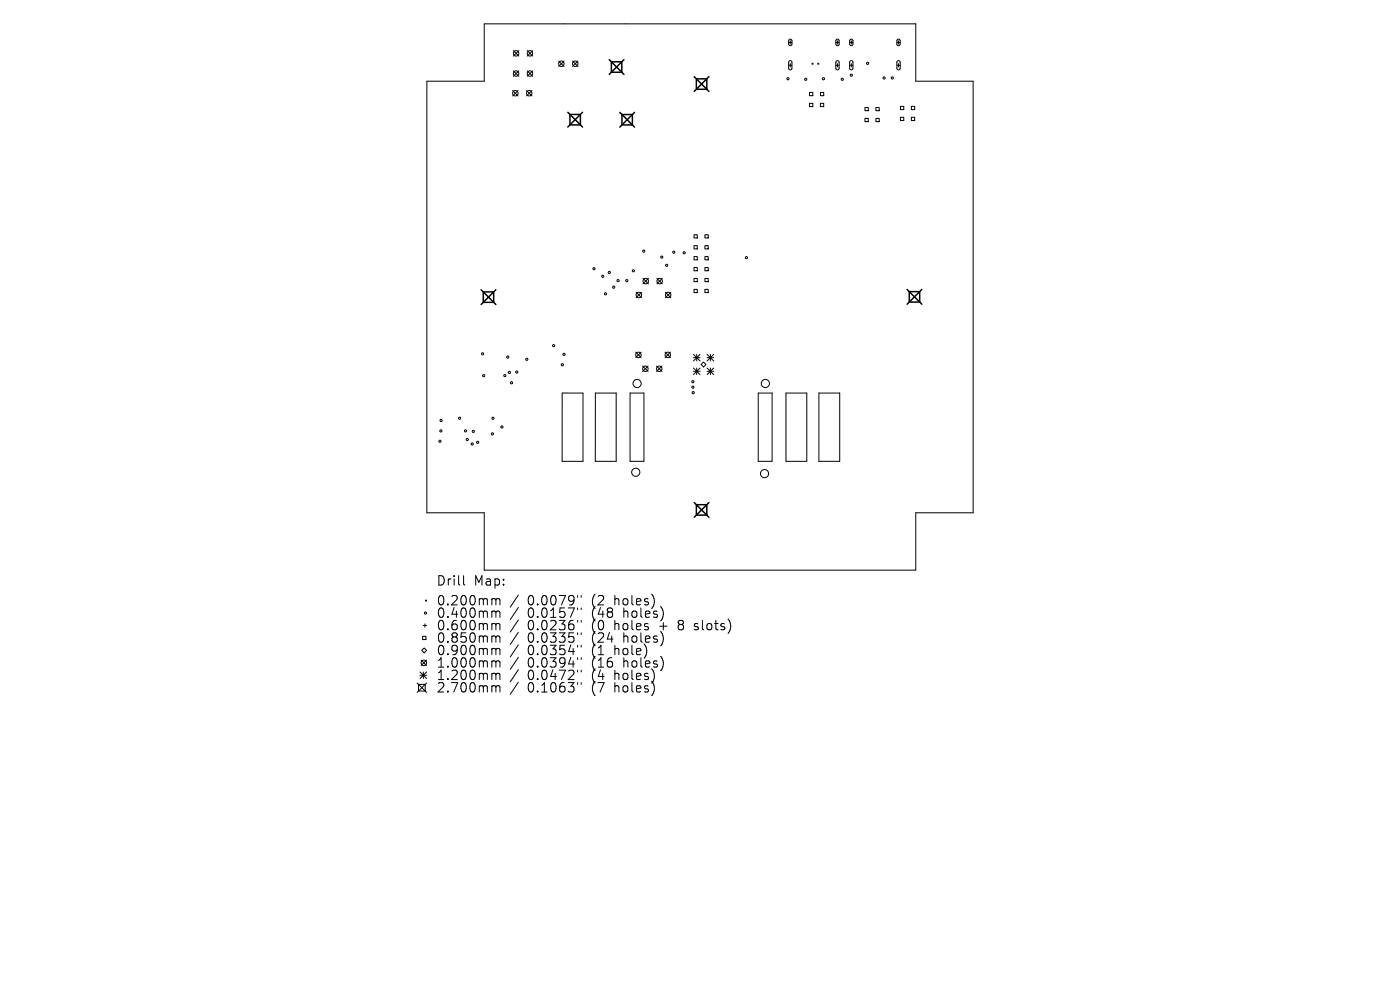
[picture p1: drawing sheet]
<svg xmlns="http://www.w3.org/2000/svg" width="297mm" height="210mm" viewBox="0 0 297 210" stroke-linecap="round" stroke-linejoin="round" font-family="sans-serif">
<defs><g id="words">
<g font-size="2.8">
<text x="92.5" y="124.5">Drill</text>
<text x="100.5" y="124.5">Map:</text>
<text x="92.5" y="128.7">0.200mm</text>
<text x="92.5" y="131.3">0.400mm</text>
<text x="111.9" y="128.7">0.0079&quot;</text>
<text x="111.9" y="131.3">0.0157&quot;</text>
<text x="125.7" y="128.7">(2</text>
<text x="125.7" y="131.3">(48</text>
<text x="130.6" y="128.7">holes)</text>
<text x="132.5" y="131.3">holes)</text>
<text x="92.5" y="134">0.600mm</text>
<text x="92.5" y="136.6">0.850mm</text>
<text x="111.9" y="134">0.0236&quot;</text>
<text x="111.9" y="136.6">0.0335&quot;</text>
<text x="125.7" y="134">(0</text>
<text x="125.7" y="136.6">(24</text>
<text x="130.6" y="134">holes</text>
<text x="132.5" y="136.6">holes)</text>
<text x="140.4" y="134">+</text>
<text x="144.6" y="134">8</text>
<text x="148.2" y="134">slots)</text>
<text x="92.5" y="139.3">0.900mm</text>
<text x="92.5" y="141.9">1.000mm</text>
<text x="111.9" y="139.3">0.0354&quot;</text>
<text x="111.9" y="141.9">0.0394&quot;</text>
<text x="125.7" y="139.3">(1</text>
<text x="125.7" y="141.9">(16</text>
<text x="130.6" y="139.3">hole)</text>
<text x="132.5" y="141.9">holes)</text>
<text x="92.5" y="144.5">1.200mm</text>
<text x="92.5" y="147.2">2.700mm</text>
<text x="111.9" y="144.5">0.0472&quot;</text>
<text x="111.9" y="147.2">0.1063&quot;</text>
<text x="125.7" y="144.5">(4</text>
<text x="125.7" y="147.2">(7</text>
<text x="130.6" y="144.5">holes)</text>
<text x="130.6" y="147.2">holes)</text>
</g>
</g></defs>
<g fill="none" stroke="#000" stroke-width=".21">
<path d="M90.6 17.2h12.1v-12.1h91.6v12.1h12.1v91.6h-12.1v12.1h-91.6v-12.1h-12.1zM108.8 19.2l1.1 1.2M108.9 10.7l1.2 1.2M108.9 15l1.2 1.2M109.9 19.2l-1.1 1.2M110.1 10.7l-1.2 1.2M110.1 15l-1.2 1.2M111.7 19.2l1.2 1.2M111.9 10.7l1.1 1.2M111.9 15l1.1 1.2M112.9 19.2l-1.2 1.2M113 10.7l-1.1 1.2"/>
<path d="M113 15l-1.1 1.2M118.5 12.9l1.2 1.2M119.7 12.9l-1.2 1.2M121.5 12.9l1.1 1.2M122.6 12.9l-1.1 1.2M167.3 9h.7M167.3 13.8h.7M167.4 8.4l.3-.1 .3 .3v.8l-.3 .3-.4-.3zM167.4 13l.3-.1 .3 .2v1.4l-.3 .3-.4-.3zM167.7 8.7v.6M167.7 13.5v.7M171.7 19.6h.7v.7h-.7z"/>
<path d="M172.3 13.4l.2 .2M172.5 13.4l-.2 .2M173.5 13.4l.2 .2M173.7 13.4l-.2 .2M174.1 19.6h.6v.7h-.6zM177.3 9h.7M177.3 13.8h.7M177.4 8.4l.4-.1 .2 .3v.8l-.2 .3-.5-.3zM177.4 13l.4-.1 .2 .2v1.4l-.3 .3-.4-.3zM177.7 8.7v.6M177.7 13.5v.7M180.3 9h.6"/>
<path d="M180.3 13.8h.6M180.4 8.4l.3-.1 .2 .3v.8l-.2 .3-.4-.3zM180.4 13l.3-.1 .2 .2v1.4l-.2 .3-.4-.3zM180.6 8.7v.6M180.6 13.5v.7M190.3 9h.7M190.3 13.8h.7M190.4 8.4l.3-.1 .3 .3v.8l-.3 .3-.4-.3zM190.4 13l.3-.1 .3 .2v1.4l-.3 .3-.4-.3zM190.6 8.7v.6M190.6 13.5v.7M171.7 21.9h.7v.7h-.7z"/>
<path d="M174.1 21.9h.6v.7h-.6zM183.5 22.8h.7v.7h-.7zM183.5 25.1h.7v.7h-.7zM185.8 22.8h.7v.7h-.7zM185.8 25.1h.7v.7h-.7zM191 22.6h.7v.7h-.7zM191 24.9h.7v.7h-.7zM193.3 22.6h.7v.7h-.7zM193.3 24.9h.7v.7h-.7zM136.4 59.1l1.2 1.1M137.6 59.1l-1.2 1.1M139.4 59.1l1.1 1.1"/>
<path d="M140.5 59.1l-1.1 1.1M147.2 49.8h.7v.7h-.7zM147.2 52.1h.7v.7h-.7zM147.2 54.4h.7v.7h-.7zM147.2 56.7h.7v.7h-.7zM147.2 59.1h.7v.7h-.7zM149.5 49.8h.7v.7h-.7zM149.5 52.1h.7v.7h-.7zM149.5 54.4h.7v.7h-.7zM149.5 56.7h.7v.7h-.7zM149.5 59.1h.7v.7h-.7zM134.9 74.7l1.1 1.2"/>
<path d="M134.9 62l1.2 1.2M136 74.7l-1.1 1.2M136.1 62l-1.2 1.2M136.3 77.6l1.2 1.2M137.5 77.6l-1.2 1.2M139.3 77.6l1.1 1.2M140.4 77.6l-1.1 1.2M141.1 74.7l1.1 1.2M141.2 62l1.1 1.2M142.2 74.7l-1.1 1.2M142.3 62l-1.1 1.2M147.1 75.2l1.4 1.4"/>
<path d="M147.1 75.9h1.4M147.1 78.1l1.4 1.4M147.1 78.8h1.4M147.2 61.4h.7v.7h-.7zM147.8 75.2v1.4M147.8 78.1v1.4M148.5 75.2l-1.4 1.4M148.5 78.1l-1.4 1.4M148.7 77.3l.6-.5 .5 .5-.5 .5zM149.5 61.4h.7v.7h-.7zM150 78.1l1.4 1.4M150 75.9h1.4"/>
<path d="M150 78.8h1.4M150 75.2l1.4 1.4M150.7 75.2v1.4M150.7 78.1v1.4M151.4 75.2l-1.4 1.4M151.4 78.1l-1.4 1.4M119.3 83.4h4.4v14.5h-4.5zM126.3 83.4h4.4v14.5h-4.4zM133.7 83.4h2.9v14.5h-2.9zM160.9 83.4h2.9v14.5h-2.9zM166.7 83.4h4.5v14.5h-4.5zM173.7 83.4h4.4v14.5h-4.4z"/>
<path d="M89.5 138l.5-.6 .5 .6-.5 .5zM89.7 135h.7v.7h-.7zM89.8 132.7h.7M90.2 132.3v.7M90.3 127.3l.2 .2M90.5 127.3l-.2 .2M98.3 122.1v1.7l.3 .3M104.6 127h.3l.3 .3M104.6 129.6h.3l.3 .3M104.6 132.3h.3l.3 .3M104.6 134.9h.3l.3 .3M104.6 137.5h.3l.3 .3"/>
<path d="M105.2 127.3l.3-.3 .5 .1 .1 1.2M105.2 127.3v1M105.2 129.9v1.1M105.2 132.6v1M105.2 135.2v1M105.2 137.8v1.1M105.2 129.9l.3-.3 .5 .1 .1 1.3M105.2 132.6l.3-.3 .5 .1 .1 1.2M105.2 135.2l.3-.3 .5 .1 .1 1.2M105.2 137.8l.3-.3 .5 .1 .1 1.3M110 126.2l-1.8 2.6M110 128.9l-1.8 2.5"/>
<path d="M110 131.5l-1.8 2.6M110 134.1l-1.8 2.6M110 136.8l-1.8 2.6M110 139.4l-1.8 2.6M122.5 126.3v.4M122.5 129v.3M122.5 131.6v.4M122.5 134.2v.4M122.5 136.9v.4M122.5 139.5v.4M123.3 126.3v.4M123.3 129v.3"/>
<path d="M123.3 131.6v.4M123.3 134.2v.4M123.3 136.9v.4M123.3 139.5v.4M147.3 133.5l.2 .1M147.4 132.4v.4M88.5 144.9l2 2M88.8 145.2h1.4v1.4h-1.4zM89.1 142.5l1.4 1.4M89.1 143.2h1.4M89.3 140l1.2 1.2M89.8 142.5v1.4"/>
<path d="M90.5 140l-1.2 1.2M90.5 142.5l-1.4 1.4M90.5 144.9l-2 2M104.6 140.2l.5 .1 .1 .2M104.6 142.8h.3l.3 .3M104.6 145.5h.3l.3 .3M105.2 140.5v1M105.2 143.1v1.1M105.2 145.8v1M105.2 140.5l.3-.3 .5 .1 .1 1.2M105.2 143.1l.3-.3 .5 .1 .1 1.3M105.2 145.8l.3-.3 .5 .1 .1 1.2"/>
<path d="M110 142.1l-1.8 2.5M110 144.7l-1.8 2.6M122.5 142.2v.3M122.5 144.8v.4M123.3 142.2v.3M123.3 144.8v.4"/>
<circle cx="109.3" cy="19.8" r=".58"/>
<circle cx="109.5" cy="11.3" r=".58"/>
<circle cx="109.5" cy="15.6" r=".58"/>
<circle cx="112.3" cy="19.8" r=".58"/>
<circle cx="112.4" cy="11.3" r=".58"/>
<circle cx="112.4" cy="15.6" r=".58"/>
<circle cx="119.1" cy="13.5" r=".58"/>
<circle cx="122" cy="13.5" r=".58"/>
<circle cx="167.2" cy="16.7" r=".23"/>
<circle cx="170.9" cy="16.8" r=".23"/>
<circle cx="174.7" cy="16.7" r=".23"/>
<circle cx="178.7" cy="16.8" r=".23"/>
<circle cx="180.6" cy="16" r=".23"/>
<circle cx="184.1" cy="13.4" r=".23"/>
<circle cx="187.6" cy="16.5" r=".23"/>
<circle cx="189.3" cy="16.5" r=".23"/>
<circle cx="126" cy="57" r=".23"/>
<circle cx="127.9" cy="58.6" r=".23"/>
<circle cx="129.3" cy="57.8" r=".23"/>
<circle cx="131.1" cy="59.5" r=".23"/>
<circle cx="133" cy="59.5" r=".23"/>
<circle cx="134.4" cy="57.4" r=".23"/>
<circle cx="136.6" cy="53.3" r=".23"/>
<circle cx="137" cy="59.6" r=".58"/>
<circle cx="139.9" cy="59.6" r=".58"/>
<circle cx="140.4" cy="54.5" r=".23"/>
<circle cx="141.4" cy="56.3" r=".23"/>
<circle cx="142.9" cy="53.5" r=".23"/>
<circle cx="145.1" cy="53.6" r=".23"/>
<circle cx="158.4" cy="54.7" r=".23"/>
<circle cx="102.4" cy="75.1" r=".23"/>
<circle cx="102.6" cy="79.7" r=".23"/>
<circle cx="107.1" cy="79.7" r=".23"/>
<circle cx="107.7" cy="75.8" r=".23"/>
<circle cx="108.1" cy="79" r=".23"/>
<circle cx="109.6" cy="78.9" r=".23"/>
<circle cx="111.8" cy="76.2" r=".23"/>
<circle cx="117.4" cy="73.3" r=".23"/>
<circle cx="119.3" cy="77.4" r=".23"/>
<circle cx="119.6" cy="75.2" r=".23"/>
<circle cx="128.5" cy="62.3" r=".23"/>
<circle cx="130.2" cy="60.9" r=".23"/>
<circle cx="135.4" cy="75.3" r=".58"/>
<circle cx="135.5" cy="62.6" r=".58"/>
<circle cx="136.9" cy="78.2" r=".58"/>
<circle cx="139.9" cy="78.2" r=".58"/>
<circle cx="141.7" cy="75.3" r=".58"/>
<circle cx="141.7" cy="62.6" r=".58"/>
<circle cx="93.3" cy="93.6" r=".23"/>
<circle cx="93.5" cy="91.4" r=".23"/>
<circle cx="93.6" cy="89.2" r=".23"/>
<circle cx="97.5" cy="88.7" r=".23"/>
<circle cx="98.8" cy="91.4" r=".23"/>
<circle cx="99.1" cy="93.2" r=".23"/>
<circle cx="100.2" cy="94.2" r=".23"/>
<circle cx="100.4" cy="91.5" r=".23"/>
<circle cx="101.3" cy="93.8" r=".23"/>
<circle cx="104.5" cy="92" r=".23"/>
<circle cx="104.6" cy="88.7" r=".23"/>
<circle cx="106.5" cy="90.6" r=".23"/>
<circle cx="108.5" cy="81.2" r=".23"/>
<circle cx="135.2" cy="81.3" r=".87"/>
<circle cx="147" cy="81" r=".23"/>
<circle cx="147" cy="82.1" r=".23"/>
<circle cx="147.1" cy="83.3" r=".23"/>
<circle cx="162.4" cy="81.3" r=".87"/>
<circle cx="134.9" cy="100.2" r=".87"/>
<circle cx="162.2" cy="100.5" r=".87"/>
<circle cx="90.3" cy="130" r=".23"/>
<circle cx="89.9" cy="140.6" r=".58"/>
</g>
<g fill="none" stroke="#000" stroke-width=".31">
<path d="M129.2 12.7l3.2 3.1M129.7 13.1h2.2v2.2h-2.2zM132.4 12.7l-3.2 3.1M147.3 16.3l3.1 3.1M147.7 16.7h2.2v2.2h-2.2zM150.4 16.3l-3.1 3.1M120.5 23.8l3.1 3.1M120.9 24.3h2.2v2.2h-2.2zM123.6 23.8l-3.1 3.1M131.5 23.8l3.1 3.2M131.9 24.3h2.3v2.2h-2.3zM134.6 23.8l-3.1 3.2"/>
<path d="M102.1 61.5l3.1 3.1M102.5 61.9h2.2v2.2h-2.2zM105.2 61.5l-3.1 3.1M192.4 61.4l3.2 3.1M192.9 61.9h2.2v2.2h-2.2zM195.6 61.4l-3.2 3.1M147.3 106.6l3.1 3.1M147.7 107.1h2.2v2.2h-2.2zM150.4 106.6l-3.1 3.1"/>
</g>
<use href="#words"/>
</svg>
